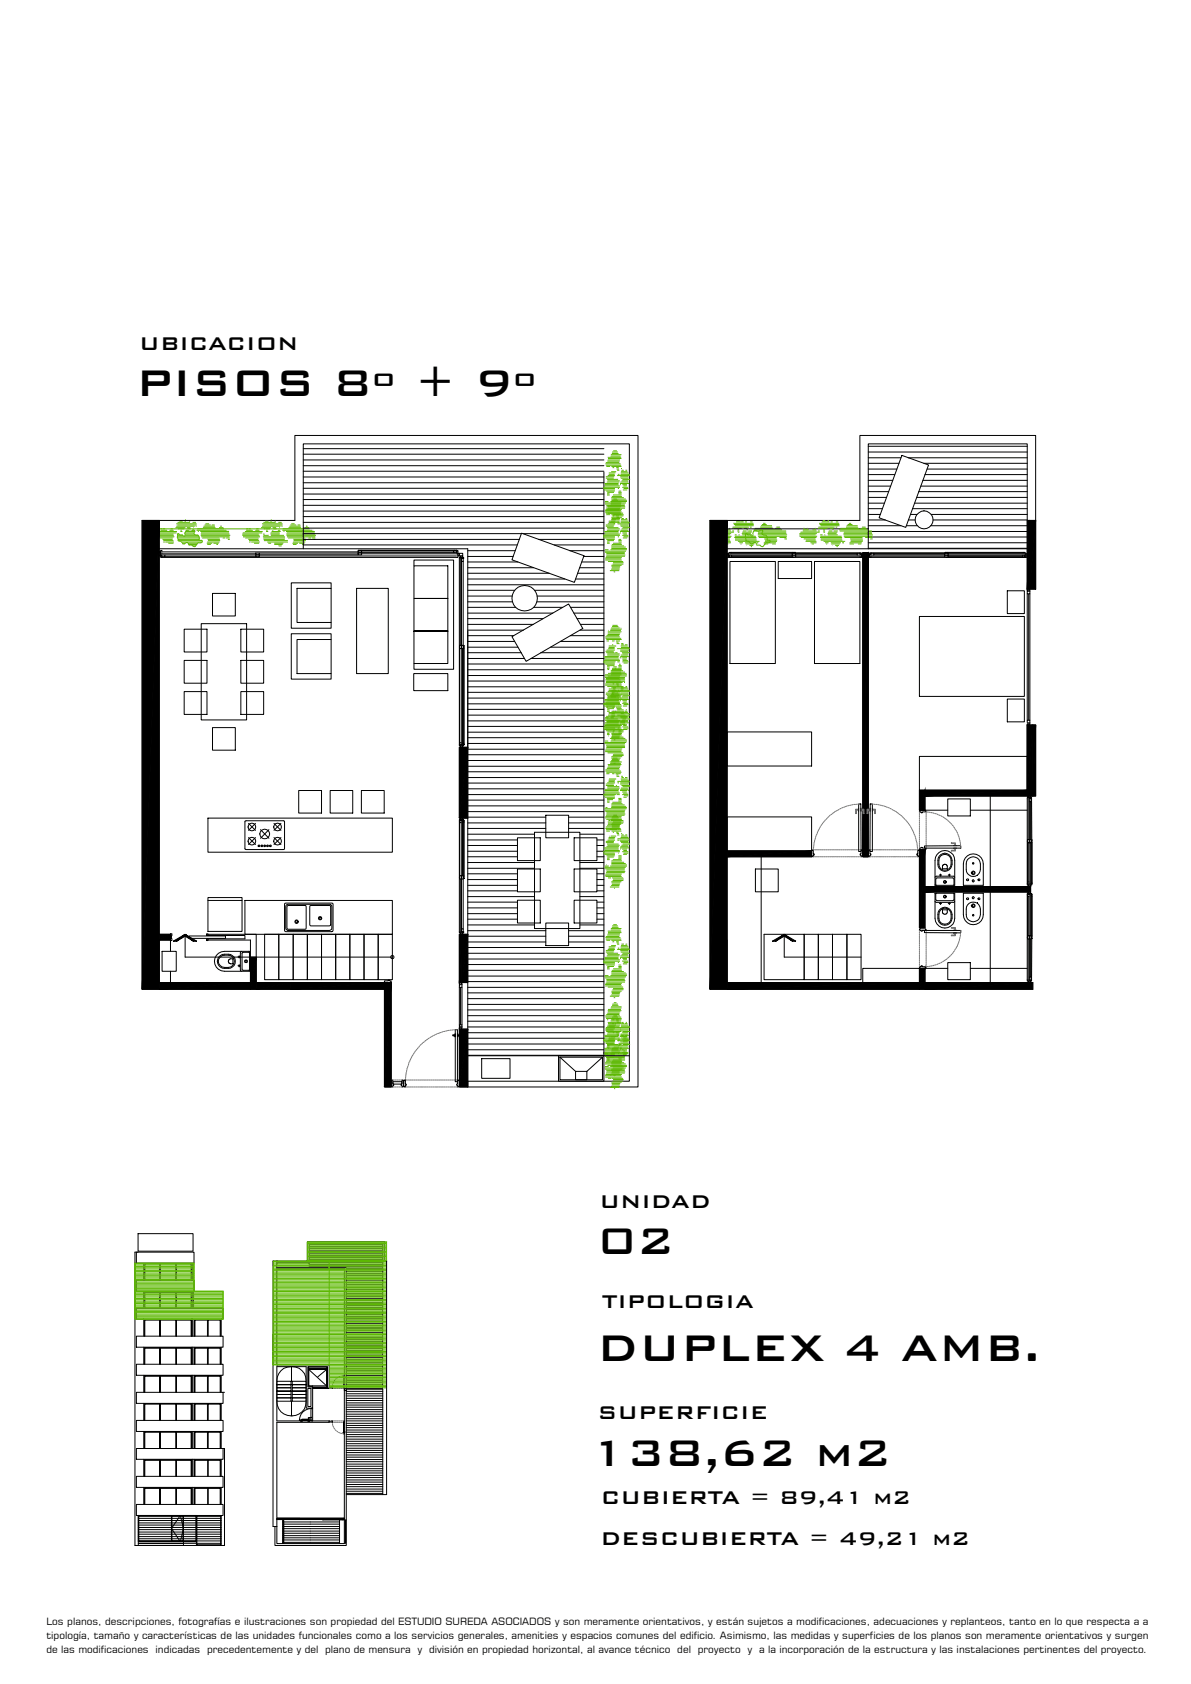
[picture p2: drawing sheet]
<svg xmlns="http://www.w3.org/2000/svg" width="210mm" height="297mm" viewBox="0 0 210 297" stroke-linecap="round" stroke-linejoin="round" font-family="sans-serif">
<defs><g id="words">
<g font-size="8.7">
<text x="23.9" y="69.8">PISOS 8º + 9º</text>
<text x="105.5" y="221.2">02</text>
<text x="105.2" y="240">DUPLEX 4 AMB.</text>
<text x="103.8" y="258.6">138,62 m2</text>
</g>
<g font-size="4.3">
<text x="24.6" y="61.6">UBICACION</text>
<text x="105.7" y="213">UNIDAD</text>
<text x="106.2" y="230.6">TIPOLOGIA</text>
<text x="105.4" y="250.3">SUPERFICIE</text>
<text x="105.9" y="265.2">CUBIERTA = 89,41 m2</text>
<text x="105.9" y="272.5">DESCUBIERTA = 49,21 m2</text>
</g>
<g font-size="1.8">
<text x="8.2" y="286.6">Los planos, descripciones, fotografías e ilustraciones son propiedad del ESTUDIO SUREDA ASOCIADOS y son meramente orientativos, y están sujetos a modificaciones, adecuaciones y replanteos, tanto en lo que respecta a a</text>
<text x="8.2" y="289.1">tipología, tamaño y características de las unidades funcionales como a los servicios generales, amenities y espacios comunes del edificio. Asimismo, las medidas y superficies de los planos son meramente orientativos y surgen</text>
<text x="8.2" y="291.6">de las modificaciones indicadas precedentemente y del plano de mensura y división en propiedad horizontal, al avance técnico del proyecto y a la incorporación de la estructura y las instalaciones pertinentes del proyecto.</text>
</g>
</g></defs>
<g fill="none" stroke="#000" stroke-width=".18">
<path d="M53.5 79.1h53M28.1 97.3h.2v.7h-.2zM28.1 91.8v73h2v3M28.1 96.8h54.4v35M28.3 97.7h16.8M28.3 97.3h34.8M28.3 98h.3M28.5 97.9h.6v.3h-.6zM28.6 97.1h-.3v1.2h52.4v-1.2h-.2M29.1 98.2h16M29.1 97.9h16M45.1 97.5h.6v.3h-.6z"/>
<path d="M45.1 97.9h.6v.3h-.6zM45.7 98h34.8M45.7 97.8h17.4M45.7 97.5h17.4M53.5 84.1h53M53.5 85.1h53M53.5 86.1h53M53.5 87.1h53M53.5 88.1h53M53.5 89.1h53M53.5 90.1h53M53.5 91.1h53"/>
<path d="M53.5 92.1h53M53.5 93.1h53M53.5 96.8v-18.5h57.5v112.4h-28.5M53.5 80.1h53M53.5 81.1h53M53.5 82.1h53M53.5 83.1h53M53.5 94.1h38.4M53.5 95.1h38.1M53.5 96.1h37.7M63.1 97.5h.7v.3h-.7zM63.1 97.2h.7v.3h-.7z"/>
<path d="M63.2 97l.5 .1zM63.7 97h16.4M63.7 97.1h16.4M63.8 97.5h16.2M63.8 97.2h16.2M63.8 97.7h16.9M73 99.8h6v5.7h-6zM73 99.8v-1h7v19.2h-7v-1M80 97.2h.6v.3h-.6zM80.1 97l.4 .1zM80.5 97.3h.2M80.7 97.6h.3v.4h-.3z"/>
<path d="M81 97.6h.6v.4h-.6zM81.2 98.3v15.5M81.2 98h.4v.3h-.4zM81.4 98.4h.3v.6h-.3zM81.4 98.9v14.9M81.5 98.3v.2M81.7 98.9v14.9M81.7 98.5v-.2h-.7v33.2h.7v-.2M82.5 97.1h8.3M82.5 98.1h8M82.5 99.1h8.8M92.2 94.1h14.3"/>
<path d="M95 95.1h11.5M97.7 96.1h8.8M100.5 97.1h6M102.6 99.1h3.9M102.9 98.1h3.6M106.5 83.3v102.9M32.5 116.5h4v4h-4zM32.5 111h4v4h-4zM35.5 110h8v17h-8zM37.5 104.6h4v4h-4zM42.5 116.5h4v4h-4zM42.5 111h4v4h-4z"/>
<path d="M52.4 112.8h6v6h-6zM52.4 103.8h6v6h-6zM58.4 112.8v-1h-7v8h7v-1M58.4 103.8v-1h-7v8h7v-1M62.9 103.8h5.6v15h-5.6zM72.9 118.8h6.1v3h-6.1zM73 105.5h6v5.8h-6zM73 111.3h6v5.7h-6v-5.7h6zM81 114.4v16.6M81 113.8h.3v.6h-.3zM81.3 114.4v16.6M81.4 113.8h.3v.6h-.3z"/>
<path d="M81.5 114.4v17.1M81.7 113.9h.1v.4h-.1zM81.7 114.3v16.8M81.8 114.3v16.8M82.5 100.1h11.6M82.5 101.1h14.3M82.5 102.1h17.1M82.5 103.1h24M82.5 104.1h8.2M82.5 105.1h7.8M82.5 106.1h7.8M82.5 107.1h8.4"/>
<path d="M82.5 108.1h15M82.5 109.1h13.2M82.5 110.1h11.5M82.5 111.1h9.8M82.5 112.1h8.1M82.5 113.1h8.2M82.5 114.1h8.8M82.5 115.1h9.4M82.5 116.1h10M82.5 117.1h24M82.5 118.1h24M82.5 119.1h24"/>
<path d="M93.6 116.1h12.9M94.1 107.1h5.1M94.3 104.1h12.2M94.7 106.1h11.8M94.7 105.1h11.8M95.3 115.1h11.2M97.1 114.1h9.4M98.8 113.1h7.7M100.5 112.1h6M100.6 107.1h5.9M101.2 108.1h5.3M101.5 102.1h5"/>
<path d="M101.7 109.1h4.8M101.8 101.1h4.7M102.2 100.1h4.3M102.3 111.1h4.2M102.3 110.1h4.2M32.5 122h4v4h-4zM37.5 128.3h4v4h-4zM42.5 122h4v4h-4zM52.7 139.4h4v4h-4zM58.2 139.4h4v4h-4zM63.7 139.4h4v4h-4zM81 131.8h1.5v12.5h-1.5z"/>
<path d="M81 131h.3v.4h-.3zM81.2 131.3v.2M81.2 131.5h.4v.3h-.4zM81.7 131.1h.1v.2h-.1zM82.5 120.1h24M82.5 121.1h24M82.5 122.1h24M82.5 123.1h24M82.5 124.1h24M82.5 125.1h24M82.5 126.1h24M82.5 127.1h24"/>
<path d="M82.5 128.1h24M82.5 129.1h24M82.5 130.1h24M82.5 131.1h24M82.5 132.1h24M82.5 133.1h24M82.5 134.1h24M82.5 135.1h24M82.5 136.1h24M82.5 137.1h24M82.5 138.1h24M82.5 139.1h24"/>
<path d="M36.7 144.3h32.5v6h-32.5zM36.7 158.3h6v6h-6zM36.7 158.8h6M43.2 158.8h26v6h-26zM43.2 144.8h6.9v5h-6.9zM43.8 147.7l1.2 1.2M43.8 145.2l1.2 1.2M45 147.7l-1.2 1.2M45 145.2l-1.2 1.2M45.6 149.1h.2v.2h-.2zM45.9 146.3l1.5 1.5M46.1 149.1h.2v.2h-.2z"/>
<path d="M46.6 149.1h.2v.2h-.2zM47.1 149.1h.2v.2h-.2zM47.4 146.3l-1.5 1.5M47.6 149.1h.2v.2h-.2zM48.3 147.7l1.2 1.2M48.3 145.2l1.2 1.2M49.5 147.7l-1.2 1.2M49.5 145.2l-1.2 1.2M50.2 159.3h8.5v4.9h-8.5zM50.4 159.7l.4-.2h7.5l.2 .4v4l-.4 .2-7.5-.1-.2-.3zM50.7 159.7h3.2v4.1h-3.2zM54.7 159.7h3.6v3.5h-3.6z"/>
<path d="M81 145.1v9.3M81 144.7h.3v.4h-.3zM81 154.4h.3v.6h-.3zM81.2 144.5v.3M81.2 155v9.5M81.2 144.3h.4v.2h-.4zM81.3 145.1v9.3M81.4 154.4h.3v.6h-.3zM81.4 155v8.9M81.5 144.5v9.9M81.7 155v8.9M81.7 144.7h.1v.3h-.1z"/>
<path d="M81.7 154.5h.1v.4h-.1zM81.7 145v9.5M81.7 144.8v-.3h-.7v20h.7v-.2M81.8 145v9.5M82.5 144.3v20.5M82.5 140.1h24M82.5 141.1h24M82.5 142.1h24M82.5 143.1h24M82.5 144.1h13.7M82.5 145.1h13.7M82.5 146.1h13.7"/>
<path d="M82.5 147.1h11.7M82.5 148.1h8.7M82.5 149.1h8.7M82.5 150.1h8.7M82.5 151.1h8.7M82.5 152.1h11.7M82.5 153.1h11.7M82.5 154.1h8.7M82.5 155.1h8.7M82.5 156.1h8.7M82.5 157.1h8.7M82.5 158.1h11.7"/>
<path d="M82.5 159.1h8.7M100.2 144.1h6.3M100.2 145.1h6.3M100.2 146.1h6.3M102.2 147.1h4.3M102.2 152.1h4.3M102.2 153.1h4.3M102.2 158.1h4.3M105.2 148.1h1.3M105.2 149.1h1.3M105.2 150.1h1.3M105.2 151.1h1.3"/>
<path d="M105.2 154.1h1.3M105.2 155.1h1.3M105.2 156.1h1.3M105.2 157.1h1.3M105.2 159.1h1.3M28.6 167.8h2.5v3.5h-2.5zM30.1 164.7v.2v-.2h.2v1.2h-.2v-.2v.2M30.1 171.3v2M32.6 164.8v4h36.6M33.3 165.1h6.5v.4h-6.5zM36.7 165v-.2h8.5v8.5h23.8v18.4h-1.2v-17.2h-42.7v-82.7h26.9v-15h60.5v114.9h-30M36.7 165.6h-.3v.3h.3v-.2"/>
<path d="M36.7 164.9v-.2h-.3v.3h.3M36.7 165h6.5v.6h-6.5M36.7 165.6v.2h7.5v7.5h-16.1v-7.5h2M38.5 168.1l1.1-.3h4.4v3.5h-4.4a1.76 1.76 0 0 1-1.7-1.2 1.76 1.76 0 0 1 .6-2zM38.6 168.8a1.83 1.83 0 0 1 2.8 .3 1.24 1.24 0 0 1-1.1 1.7 1.4 1.4 0 0 1-1.5-.3 1.4 1.4 0 0 1-.4-1.4zM38.8 168.8a1.64 1.64 0 0 1 2.4 .3 1.08 1.08 0 0 1-.9 1.5 1.25 1.25 0 0 1-1.4-.2 1.25 1.25 0 0 1-.3-1.3zM40.3 169.2l.3-.1h.5v.9l-.7-.1-.1-.3zM41.1 170h.1M41.1 169.1h.1M42 168.7h.4M42 170.3h.4M42.1 170.3h.1v.1z"/>
<path d="M42.1 168.7h.1v.1zM42.2 168.5v.5M42.2 170.1v.4M42.6 167.8l-.2 .2v3.1l.2 .2M43.2 169.3h.4v.4h-.4zM43.2 169.4h.3v.3h-.3zM44 168l-1.1-.1-.2 .2v3l1.3-.1M46.7 164.8h2.4v8h2.6v-8h2.5v8h2.5v-8h2.5v8h2.5v-8h2.5v8h2.5v-8h2.5v8h-2.5v-8h-2.5v8h-2.5v-8h-2.5v8h-2.5v-8h-2.5v8h-2.5v-8h-2.6v8h-2.4zM52.1 162.3h.4v.5h-.4zM52.2 162.4h.3v.3h-.3zM56.3 161.8h.3v.3h-.3zM67.8 173h.7v-.2h.2v.2h.3v.2l-1.1 .1z"/>
<path d="M81 164.8h1.5v8.5h-1.5zM81 173.3h.4v.2h-.4v-.2v.4h.4M81 174.1v6.6M81.2 164.5h.4v.3h-.4zM81.2 174.1v6.6M81.4 163.8h.3v.6h-.3zM81.4 173.5v.6h-.4v-.5M81.4 174.1v6.6M81.5 164.3v.2M82.5 171.1h24M82.5 173.3v8.2M82.5 160.1h8.7"/>
<path d="M82.5 161.1h8.7M82.5 162.1h8.7M82.5 163.1h11.7M82.5 164.1h13.7M82.5 165.1h13.7M82.5 166.1h13.7M82.5 167.1h24M82.5 168.1h24M82.5 169.1h24M82.5 170.1h24M82.5 172.1h24M82.5 173.1h24"/>
<path d="M82.5 174.1h24M82.5 175.1h24M82.5 176.1h24M82.5 177.1h24M82.5 178.1h24M82.5 179.1h24M100.2 164.1h6.3M100.2 165.1h6.3M100.2 166.1h6.3M102.2 163.1h4.3M105.2 160.1h1.3M105.2 161.1h1.3"/>
<path d="M105.2 162.1h1.3M69 190.6l.3-.1v.7h.1v.2h-.1v.3l-.3-.1zM69.3 190.8h1.6v.4h-1.6zM70.9 190.5l.3 .1-.1 1.1h-.2v-.3h-.2v-.2h.2zM71.2 190.5h.3v.7h.1v.2h-.1v.3l-.3-.1zM79.8 182.5h.4v.2h-.3zM80.2 182.3l.1 .5zM80.3 181.6h.3v9.2h-.3zM80.6 182.3l.1 .5zM80.6 190.5l.4 .1v1h-.1v.1h-.3v-.3h-.1v-.2h.1zM80.7 182.5h.4v.2h-.4zM81 181.5h1.5v10.2h-1.5z"/>
<path d="M81 181.1v-.4h.4v.6M81.1 182.5h.1v.8h-.1zM81.4 181.1h-.4v.4v-.3h.4v.3h-.4M82.5 180.1h24M82.5 181.1h24M82.5 182.1h24M82.5 183.1h24M82.5 184.1h24M82.5 185.1h24M82.5 186.1h24M84.9 186.7h5v3.5h-5zM98.5 186.2h8v4.5h-8z"/>
<path d="M98.7 186.4l2.8 2.5M98.7 186.4h7.5v4h-7.5zM101.5 188.9h2v1.5h-2zM106.2 186.4l-2.7 2.5M24.3 217.6h9.7v3h-9.7zM24 220.8h10.2v2h-10.2zM24 225.8h10.2v1.9h-10.2zM24 230.7h15.3v1.9h-15.3zM24 235.6h15.3v2h-15.3zM24.3 220.8h-.5v51.7h15.8v-17.1h-.3M25.4 222.8v3M25.4 227.7v3"/>
<path d="M25.4 232.6v3M25.4 237.6v3M25.4 225.8v-3h8.4v3v-3h-2.8v3v-2.9h-2.7v2.9M25.4 230.7v-2.9h8.4v2.9v-2.9h-2.8v2.9v-2.9h-2.7v2.9M25.4 235.6v-2.9h8.4v2.9v-2.9h-2.8v2.9v-2.8h-2.7v2.8M28.2 222.8v3v-2.9h-2.7v2.9M28.2 227.8v2.9v-2.9h-2.7v2.9M28.2 232.7v2.9v-2.8h-2.7v2.8M28.2 237.7v2.9v-2.9h-2.7v2.9M31.1 225.8v-2.9h2.6v2.9M31.1 230.7v-2.9h2.6v2.9M31.1 235.6v-2.8h2.6v2.8"/>
<path d="M33.9 222.8v3M33.9 227.7v3M33.9 232.6v3M33.9 237.6v3M34.1 222.8v3M34.1 227.7v3M34.2 232.6v3M34.2 237.6v3M36.6 235.6v-2.9h2.3v2.9M36.6 232.7h-2.3v2.9M36.6 232.8h-2.2v2.8M36.6 237.7h-2.3v2.9"/>
<path d="M36.6 237.7h-2.2v2.9M36.7 235.6v-2.8h2.1v2.8M39 232.6v3M39 237.6v3M24 255.4h15.3v1.9h-15.3zM24 240.6h15.3v1.9h-15.3zM24 245.5h15.3v2h-15.3zM24 250.5h15.3v1.9h-15.3zM25.4 242.5v3M25.4 247.5v3M25.4 252.4v3M25.4 257.3v3"/>
<path d="M25.4 240.6v-2.9h8.4v2.9v-2.9h-2.8v2.9v-2.9h-2.7v2.9M25.4 245.5v-2.9h8.4v2.9v-2.9h-2.8v2.9v-2.8h-2.7v2.8M25.4 250.5v-3h8.4v3v-3h-2.8v3v-2.9h-2.7v2.9M25.4 255.4v-2.9h8.4v2.9v-2.9h-2.8v2.9v-2.8h-2.7v2.8M28.2 257.4v2.9v-2.8h-2.7v2.8M28.2 242.6v2.9v-2.8h-2.7v2.8M28.2 247.5v3v-2.9h-2.7v2.9M28.2 252.5v2.9v-2.8h-2.7v2.8M31.1 240.6v-2.9h2.6v2.9M31.1 245.5v-2.8h2.6v2.8M31.1 250.5v-2.9h2.6v2.9M31.1 255.4v-2.8h2.6v2.8"/>
<path d="M33.9 242.5v3M33.9 247.5v3M33.9 252.4v3M33.9 257.3v3M34.2 242.5v3M34.2 247.5v3M34.2 252.4v3M34.2 257.3v3M36.6 240.6v-2.9h2.3v2.9M36.6 245.5v-2.9h2.3v2.9M36.6 242.6h-2.3v2.9M36.6 242.7h-2.2v2.8"/>
<path d="M36.6 250.5v-3h2.3v3M36.6 247.5h-2.3v3M36.6 247.6h-2.2v2.9M36.6 255.4v-2.9h2.3v2.9M36.6 252.5h-2.3v2.9M36.6 252.6h-2.2v2.8M36.6 257.4h-2.3v2.9M36.6 257.5h-2.2v2.8M36.7 240.6v-2.9h2.1v2.9M36.7 245.5v-2.8h2.1v2.8M36.7 250.5v-2.9h2.1v2.9M36.7 255.4v-2.8h2.1v2.8"/>
<path d="M39 242.5v3M39 247.5v3M39 252.4v3M39 257.3v3M39.3 245.5h.3M24 260.3h15.3v2h-15.3zM24 265.3h15.3v2h-15.3zM24.4 267.3h10.2v4.6h-10.2zM24.4 272.2h7.9M24.4 271.9h10.2M24.4 267.3v5.2M24.4 267.4h14.6"/>
<path d="M24.4 267.8h14.6M24.4 268.1h14.6M24.4 268.6h14.6M24.4 268.9h14.6M24.4 269.4h14.6M24.4 269.7h14.6M24.4 270.2h14.6M24.4 270.6h14.6M24.4 271h14.6M24.4 271.4h14.6M24.4 271.7h14.6M24.4 272.2h14.6"/>
<path d="M24.5 267.3h10v4.4h-10zM25.4 262.3v3M25.4 260.3v-2.9h8.4v2.9v-2.9h-2.8v2.9v-2.8h-2.7v2.8M25.4 265.3v-2.9h8.4v2.9v-2.9h-2.8v2.9v-2.8h-2.7v2.8M28.2 262.4v2.9v-2.8h-2.7v2.8M30.2 267.3v4.6M30.3 267.3h2v4.4h-2zM31.1 260.3v-2.8h2.6v2.8M31.1 265.3v-2.8h2.6v2.8M31.8 267.3l.5 2.2-.5 2.4-1.6-2.4zM32.3 267.3v5.2M33.9 262.3v3"/>
<path d="M34.2 262.3v3M34.6 267.3v5.2M34.7 267.3h4.2v5.1h-4.2zM36.6 260.3v-2.9h2.3v2.9M36.6 265.3v-2.9h2.3v2.9M36.6 262.4h-2.3v2.9M36.6 262.5h-2.2v2.8M36.7 260.3v-2.8h2.1v2.8M36.7 265.3v-2.8h2.1v2.8M39 262.3v3M39 267.3v5.2"/>
<circle cx="44.4" cy="145.8" r=".68"/>
<circle cx="44.4" cy="148.3" r=".68"/>
<circle cx="46.7" cy="147.1" r=".85"/>
<circle cx="48.9" cy="145.8" r=".68"/>
<circle cx="48.9" cy="148.3" r=".68"/>
<circle cx="56.4" cy="161.9" r=".3"/>
<circle cx="69.2" cy="168.8" r=".3"/>
</g>
<g fill="none" stroke="#5cb800" stroke-width=".18">
<path d="M27.6 94.2h3M27.6 94.4h3M27.7 94h3.4M27.7 94.7h3M28.1 93.7h3.1M28.1 93.3h26.5M28.2 94.9h2.3M28.3 93.5h1.2M28.7 95.1h1.7M28.8 95.3h1.8M28.8 95.6h.2M29.2 95.6h1.4"/>
<path d="M29.7 95.8h.9M29.9 93.5h.7M30.9 93h1.8M31.1 92.4h3.6M31.1 92.8h3.2M31.2 94.7h3.9M31.3 92.6h3.4M31.3 94.2h.2M31.3 92.1h2.2M31.3 94.4h1M31.3 94.9h3.8M31.4 95.1h3.7"/>
<path d="M31.4 95.3h4.2M31.6 91.9h.6M31.8 93.7h.4M31.8 93.5h.2M32 95.6h3.6M32.2 95.8h.5M32.6 91.9h.2M32.6 94h1.6M32.6 94.2h1.6M32.6 91.7h.2M32.6 94.4h2.4M32.8 93.7h1.6"/>
<path d="M32.9 93.5h.2M32.9 93h.7M33.2 95.8h1.6M33.2 96h1.5M33.3 91.9h.2M33.9 93.5h.4M34 92.1h.5M34 96.3h.5M34.1 93h.1M34.2 94.2l.2-.6a.47 .47 0 0 0-.8 .1l-.5-.2-.3 .1a.58 .58 0 0 0-.2 .8l-.2 .1a.46 .46 0 0 0-.7-.1l-.3-.3a1.16 1.16 0 0 0 .1 1.3l.4 .1 .4 .4 .4-.1M34.2 94.2l.6 .2a.64 .64 0 0 1 .3 .8l.5 .1v.3l-.8 .2M34.5 92.8h.2"/>
<path d="M34.7 93.5h5.3M34.8 95.8l-.4 .6h-.2a.7 .7 0 0 0-.8-.3l-.3-.4-.4 .1M34.9 93.7h.2M35.3 93.7h5.1M35.4 94.2h5.1M35.4 94.4h5.2M35.4 94h5M35.5 94.7h5M35.7 94.9h3M35.8 93h2.2M35.9 92.8h2M36.1 92.6h1"/>
<path d="M36.2 92.4h.7M36.4 95.8h1M36.5 95.6h2.2M36.5 96h.7M36.6 95.1h2.2M36.7 95.3h2.1M37.3 92.6h.5M37.6 95.8h1M38.1 96h.3M38.6 93h.8M38.8 92.8h.3M39.2 94.9h.5"/>
<path d="M39.9 94.9h.6M40.2 93.5h.1M40.2 95.1h.3M42.7 94.2h2.9M42.7 94.4h3.1M42.8 94h3.4M42.8 94.7h3M43.2 93.7h3.1M43.3 94.9h2.3M43.4 93.5h1.2M43.8 95.1h1.8M43.9 95.3h1.8"/>
<path d="M43.9 95.6h.3M44.3 95.6h1.5M44.8 95.8h.9M45 93.5h.7M46 93h1.8M46.2 92.4h3.6M46.2 92.8h3.2M46.4 94.7h3.8M46.4 92.6h3.4M46.4 94.2h.3M46.4 92.1h2.2M46.4 94.4h1"/>
<path d="M46.4 94.9h3.8M46.5 95.1h3.7M46.5 95.3h4.3M46.7 91.9h.6M46.9 93.7h.4M46.9 93.5h.3M47.1 95.6h3.7M47.3 95.8h.5M47.7 91.9h.2M47.7 94h1.6M47.7 94.2h1.6M47.8 91.7h.1"/>
<path d="M47.8 94.4h2.3M47.9 93.7h1.6M48 93.5h.2M48 93h.7M48.3 95.8h1.7M48.3 96h1.5M48.4 91.9h.2M49 93.5h.4M49.1 92.1h.6M49.1 96.3h.6M49.2 93h.1M49.6 92.8h.2"/>
<path d="M49.8 93.5h5.3M50 93.7h.1M50.4 93.7h5.1M50.5 94.2h5.1M50.5 94.4h5.2M50.5 94h5M50.6 94.7h5M50.8 94.9h3M50.9 93h2.2M51 92.8h2M51.2 92.6h1M51.4 92.4h.5"/>
<path d="M51.6 95.8h.9M51.6 95.6h2.2M51.6 96h.7M51.7 95.1h2.2M51.8 95.3h2.1M52.5 92.6h.5M52.7 95.8h1M53.3 96h.3M53.7 93h.8M53.9 92.8h.3M54.4 94.9h.4M55 94.9h.6"/>
<path d="M55.3 93.5h.1M55.3 95.1h.3M106.3 116.7h2.2M106.4 116.9h2M106.5 116.5h2.8M106.6 119.2h3.9M106.6 115.8h2.5M106.6 116h2.5M106.6 119.5h3.6M106.6 116.2h2.6M106.7 119h3.8M106.7 119.9h3.5"/>
<path d="M106.7 112.3h2.6M106.7 117.1h1.7M106.8 112.6h2.7M106.8 114.9h1.4M106.8 119.7h3.4M106.8 115.1h1.5M106.9 112.8h2.7M106.9 112.1h2.3M106.9 113h.5M106.9 114.6h1.5M107 117.6h.5M107 117.9h.4"/>
<path d="M107 117.4h1.3M107.1 115.3h2.1M107.1 115.5h2.1M107.1 118.1h.3M107.1 111.9h2.2M107.1 111.4h2.5M107.1 111.6h2.2M107.2 118.7h3.2M107.2 111.2h.1M107.2 114.4h1.2M107.3 113.9h1.3M107.3 114.2h1.1"/>
<path d="M107.6 111.2h1.9M107.7 118.5h2.5M107.7 111h1.9M107.7 118.3h2.2M107.7 110.7h1.5M107.9 118.1h1.7M107.9 117.9h1.7M107.9 110.5h1.1M107.9 113h.4M107.9 113.7h.2M108 110.3h.9M108.1 117.6h.7"/>
<path d="M108.5 115.1h.4M108.6 113h.7M108.7 113.2h.4M108.7 113.5h.5M108.8 114.4h2.2M108.8 116.7h.5M109 117.4h.6M109.1 117.6h.5M109.1 117.1h.3M109.3 116h.3M109.3 114.6h1.6M109.3 114.9h1.4"/>
<path d="M109.3 115.8h1.6M109.4 110.7h.1M109.4 113.9h1.3M109.4 115.5h1.3M109.5 114.2h1.5M109.5 113.5h.4M109.5 113.7h.5M109.6 115.1h1.5M109.7 116h.9M109.7 115.3h1M109.7 116.2h.8M109.7 116.7h1.1"/>
<path d="M109.8 116.5h.9M109.9 116.9h.8M110.2 113.7h.4M106.3 124.2h3.2M106.3 128.4h3.3M106.4 124h2.9M106.4 128.2h3.1M106.5 128.7h4.1M106.5 124.5h3.1M106.6 139.4h2.5M106.6 139.9h2.7M106.6 123.4h4.3"/>
<path d="M106.6 123.6h2.6M106.6 123.8h2.7M106.6 126.8h4.5M106.6 127.5h4.3M106.6 127.7h3.9M106.6 127.9h3M106.6 130.9h3.8M106.6 139.2h2.5M106.6 139.7h2.5M106.6 126.6h4.2M106.6 130.7h.6M106.6 131.1h3.6"/>
<path d="M106.7 127h4M106.7 132.3h2.9M106.7 132.5h2.9M106.7 136h2.8M106.8 135.8h2.4M106.8 138.3h1.4M106.8 138.5h1.4M106.8 122.4h4M106.8 128.9h3.1M106.8 132.1h2.9M106.8 120.1h3.4M106.8 120.4h3"/>
<path d="M106.8 122.2h2.2M106.8 124.7h1.6M106.8 126.3h4M106.8 131.4h3.4M106.9 136.2h2.7M106.9 136.4h.5M106.9 127.3h3.8M106.9 131.8h3.3M106.9 131.6h3.3M107 135.5h2.2M107 122.7h2.6M107 123.1h3.7"/>
<path d="M107 125.2h.4M107 125.4h.5M107 129.3h.4M107 129.5h.5M107.1 138h1.3M107.1 138.7h2.1M107.1 139h2.1M107.1 125h1.1M107.1 129.1h2.8M107.1 135.3h2.2M107.1 122.9h2.4M107.1 132.8h2.7"/>
<path d="M107.1 134.8h2.5M107.1 122h3.9M107.2 135h2.2M107.2 126.1h3.8M107.2 129.8h.1M107.3 137.8h1.1M107.3 137.6h1.1M107.3 121.8h1.4M107.3 125.6h3.4M107.3 125.9h3.7M107.3 121.5h1.2M107.4 137.4h1.2"/>
<path d="M107.5 134.4h2.1M107.5 130.2h2.7M107.6 134.6h1.9M107.7 130.7h2.8M107.8 133.7h1.6M107.8 134.2h1.4M107.8 129.3h1.8M107.8 130h2.1M107.8 130.5h2.7M107.8 133.4h1.9M107.8 121.3h.8M107.8 125.4h2.2"/>
<path d="M107.8 129.5h1.8M107.9 133.9h1.4M107.9 129.8h1.7M107.9 136.4h.4M108 120.6h.3M108 133.2h1.9M108.1 133h1.8M108.5 136.4h.9M108.6 138.5h.2M108.6 124.7h.9M108.6 120.6h.5M108.7 136.7h.4"/>
<path d="M108.7 136.9h.5M108.7 125h.9M108.7 120.8h.4M108.8 125.2h1.1M108.8 121.1h.4M108.8 137.8h2.2M108.9 138h.2M109 121.8h.1M109.3 139.4h1.3M109.3 123.6h.2M109.3 138h1.7M109.3 138.3h1.4"/>
<path d="M109.3 139.2h1.5M109.3 122.2h1.5M109.4 137.4h1.3M109.4 121.8h1.6M109.4 121.5h1.3M109.5 137.6h1.4M109.5 139h1.2M109.5 121.3h1.1M109.5 136.9h.3M109.6 137.1h.4M109.6 138.5h1.4M109.6 121.1h.3"/>
<path d="M109.6 122.9h1.1M109.7 139.7h.8M109.7 124h1M109.7 122.7h1.4M109.7 123.6h.8M109.7 128.2h1M109.8 138.7h1.2M109.8 124.5h.8M109.9 139.9h.7M109.9 123.8h.6M109.9 127.9h.6M109.9 128.4h.9"/>
<path d="M109.9 124.2h.9M110.1 125.4h.5M110.2 137.1h.4M110.3 121.1h.3M110.3 125.2h.2M110.7 139.4h.2M106.3 150.2h3M106.3 150.5h2.1M106.3 140.1h2.3M106.4 140.3h2M106.6 149.5h2.5M106.6 150.7h1.8"/>
<path d="M106.6 150h2.7M106.6 153h3.7M106.6 142.6h3.9M106.6 142.9h3.6M106.6 149.7h2.5M106.6 152.7h.7M106.6 140.6h1.8M106.7 144.2h2.8M106.7 153.2h3.5M106.7 154.3h2.8M106.7 144h2.9M106.7 146.1h2.7"/>
<path d="M106.7 143.1h3.5M106.8 154.1h2.8M106.8 154.6h2.8M106.8 142.4h.3M106.8 145.8h2.5M106.8 148.4h1.4M106.8 148.6h1.4M106.8 143.8h3.3M106.8 146.3h2.7M106.8 153.9h3.4M106.9 144.5h2.7M106.9 146.6h.6"/>
<path d="M106.9 152.5h.1M106.9 153.4h3.3M106.9 149.3h2.2M106.9 150.9h1.5M106.9 153.7h3.3M106.9 143.3h3.3M106.9 143.6h3.3M107 140.8h1.4M107 145.6h2.3M107 148.8h2.1M107 151.3h.4M107 151.6h.5"/>
<path d="M107 141h1.1M107 141.3h.4M107.1 151.1h1.1M107.1 141.5h.3M107.1 148.2h1.3M107.1 149.1h2.2M107.1 144.9h2.8M107.1 145.4h2.4M107.2 145.2h2.7M107.2 154.8h.5M107.3 144.7h2.6M107.3 147.9h1.1"/>
<path d="M107.3 147.7h1.2M107.4 147.4h.1M107.5 156.4h1.7M107.6 152.7h2.9M107.7 147.4h.9M107.7 156.2h1.5M107.7 142.4h2.8M107.8 152.1h2.2M107.8 152.3h2.5M107.8 152.5h2.7M107.8 155.5h1.8M107.8 141.9h2.3"/>
<path d="M107.8 142.2h2.6M107.8 146.6h1.8M107.8 151.8h1.8M107.8 155.7h1.5M107.8 141.7h1.9M107.9 156h1.4M107.9 154.8h2M107.9 141.5h1.7M108 155.3h1.9M108 146.8h.2M108 151.6h1.6M108.1 155h1.8"/>
<path d="M108.2 156.6h.2M108.6 146.8h.5M108.7 147h.4M108.7 140.1h.6M108.8 147.2h.4M108.8 148.2h.4M108.9 147.9h2.1M109 150.5h.1M109 150.9h.6M109 151.1h.6M109 151.3h.6M109 140.8h.6"/>
<path d="M109 141.3h.6M109.1 141h.5M109.3 148.2h1.7M109.3 149.5h1.6M109.3 148.4h1.5M109.3 149.7h.2M109.4 149.3h1.4M109.4 147.7h1.4M109.5 147.4h1.1M109.5 148.6h1.3M109.5 147h.2M109.6 147.2h.4"/>
<path d="M109.6 149.1h1.1M109.7 149.7h.8M109.7 150.2h1.1M109.7 140.1h1.1M109.8 148.8h1.3M109.9 150.7h.6M109.9 150h.6M109.9 140.6h.6M109.9 150.5h.9M110 140.3h.7M110.2 147.2h.4M106.3 169.5h3"/>
<path d="M106.3 169.7h2.1M106.6 168.8h2.5M106.6 170h1.8M106.6 169.2h2.7M106.6 172.3h3.8M106.6 169h2.5M106.6 172h.7M106.7 172.5h3.5M106.7 173.6h2.8M106.7 179.2h2.6M106.7 165.4h2.7M106.7 173.9h2.9"/>
<path d="M106.8 179.4h2.7M106.8 173.4h2.8M106.8 165.1h2.4M106.8 165.6h2.7M106.8 167.6h1.5M106.8 167.9h1.4M106.8 179.6h2.8M106.9 178.9h2.3M106.9 165.8h.7M106.9 170.2h1.5M106.9 172.7h3.3M106.9 173.2h3.3"/>
<path d="M106.9 172.9h3.3M107 168.1h2M107 168.6h2.2M107 179.8h.2M107 170.6h.4M107 170.9h.5M107.1 178.7h2.1M107.1 164.9h2.1M107.1 170.4h1.1M107.1 168.4h2.2M107.1 178.2h2.5M107.1 178.4h2.2"/>
<path d="M107.1 164.2h2.4M107.1 164.7h2.2M107.1 167.4h1.3M107.1 174.1h2.8M107.2 178h2.3M107.2 164.5h2.4M107.3 167h1.2M107.3 167.2h1.1M107.5 175.7h1.7M107.6 172h2.9M107.7 177.8h1.9M107.7 164h1.7"/>
<path d="M107.7 179.8h1.9M107.7 163.7h1.9M107.7 177.5h1.9M107.7 166.8h.9M107.7 175.5h1.5M107.8 165.8h1.8M107.8 171.3h2.2M107.8 171.6h2.5M107.8 171.8h2.7M107.8 174.8h1.8M107.8 175h1.5M107.9 163.5h1.2"/>
<path d="M107.9 171.1h1.7M107.9 175.2h1.4M107.9 177.3h1.1M107.9 163.3h1M107.9 177.1h1M108 166.1h.3M108 174.5h1.9M108.1 170.9h1.5M108.1 174.3h1.8M108.1 163.1h.7M108.2 176.8h.5M108.2 175.9h.3"/>
<path d="M108.6 166.1h.5M108.7 166.3h.4M108.8 166.5h.4M108.8 167.4h2.2M108.9 167.2h.3M108.9 169.7h.2M109 170.4h.6M109.1 170.2h.4M109.1 170.6h.5M109.3 168.8h1.6M109.3 169h.2M109.3 167.6h1.5"/>
<path d="M109.4 167.2h1.6M109.4 168.6h1.3M109.4 167h1.4M109.4 167.9h1.4M109.5 166.8h1.1M109.6 166.5h.4M109.6 168.4h1.1M109.7 169.5h1M109.7 168.1h1.4M109.7 169h.8M109.8 170h.8M109.9 169.2h.6"/>
<path d="M109.9 169.7h.9M110.3 166.5h.3M106.3 183.5h2.2M106.3 185.6h4.5M106.3 185.8h4.5M106.4 183.3h4.6M106.5 183.7h1.9M106.6 184.9h4.3M106.6 186h4M106.6 182.6h2.6M106.6 182.8h2.5M106.6 183h2.6"/>
<path d="M106.6 185.3h3.9M106.6 188.3h3.7M106.6 185.1h3.9M106.6 186.3h3.6M106.6 188.1h.7M106.7 187.4h3.3M106.7 187.6h3.6M106.7 188.6h3.5M106.7 189.7h2.8M106.7 181.4h4.1M106.7 189.9h2.9M106.8 181.7h4"/>
<path d="M106.8 189.5h2.8M106.8 181.2h4.2M106.8 184h1.6M106.8 187.2h2.9M106.8 186.5h3.4M106.8 189.2h3.4M106.9 181.9h2.7M106.9 186.9h3.3M106.9 188.8h3.3M106.9 184.7h3.8M106.9 186.7h3.3M106.9 189h3.3"/>
<path d="M107 181h2.2M107 182.4h2.2M107 184.2h2.6M107 184.4h3.7M107.1 182.1h2.2M107.1 187.9h3.4M107.1 180.3h2.8M107.1 180.8h2.2M107.2 180.5h2.8M107.2 190.2h.6M107.5 191.8h1.7M107.6 188.1h2.9"/>
<path d="M107.7 180h1.8M107.7 191.6h1.5M107.8 190.8h1.8M107.8 191.1h1.5M107.9 190.2h2M107.9 191.3h1.4M108 190.6h1.9M108.1 190.4h1.8M108.2 192h.3M108.8 183.5h2.2M108.9 183.5h.3M109.1 184h1.7"/>
<path d="M109.3 182.8h1.3M109.3 182.6h1.6M109.3 183.7h1.5M109.4 182.4h1.3M109.4 180.8h1.3M109.4 183h1.4M109.5 181h1.5M109.7 182.1h1M109.7 181.9h1.4M109.8 184.2h1.3M109.9 183.5h.9M110.1 180.5h.5"/>
<path d="M110.3 180.3h.2M23.8 227.7h15.5v4.9h-15.5zM23.8 222.8h10.4v4.9h-10.4zM23.8 227.8h15.5M23.8 228h15.5M23.8 228.3h15.5M23.8 228.5h15.5M23.8 228.7h15.5M23.8 229h15.5M23.8 229.2h15.5M23.8 229.4h15.5M23.8 229.7h15.5"/>
<path d="M23.8 229.9h15.5M23.8 230.1h15.5M23.8 230.3h15.5M23.8 230.6h15.5M23.8 230.8h15.5M23.8 231.1h15.5M23.8 231.3h15.5M23.8 231.5h15.5M23.8 231.7h15.5M23.8 231.9h15.5M23.8 232.2h15.5M23.8 232.4h15.5"/>
<path d="M23.8 222.9h10.4M23.8 223.1h10.4M23.8 223.4h10.4M23.8 223.6h10.4M23.8 223.8h10.4M23.8 224h10.4M23.8 224.2h10.4M23.8 224.5h10.4M23.8 224.7h10.4M23.8 225h10.4M23.8 225.2h10.4M23.8 225.4h10.4"/>
<path d="M23.8 225.6h10.4M23.8 225.8h10.4M23.8 226.1h10.4M23.8 226.3h10.4M23.8 226.6h10.4M23.8 226.8h10.4M23.8 227h10.4M23.8 227.2h10.4M23.8 227.5h10.4"/>
</g>
<g fill="none" stroke="#767676" stroke-width=".18">
<path d="M69.3 190.5h.1M69.3 191.7h.1M69.6 190.5h.2M69.6 191.7h.2M69.9 190.5h.3M69.9 191.7h.3M70.3 190.5h.3M70.3 191.7h.3M70.7 190.5h.2M70.7 191.7h.2M71.5 191.7h.2M71.5 190.5h.2"/>
<path d="M71.5 190.2v.3M71.5 190.6v.2M71.5 189.8v.3M71.6 189.4l-.1 .3M71.6 189.1v.3M71.7 188.7v.3M71.8 188.3v.3M71.8 191.7h.3M71.8 190.5h.3M71.9 188l-.1 .3M72.1 187.7l-.1 .2M72.1 187.3v.2"/>
<path d="M72.2 190.5h.2M72.2 191.7h.2M72.3 186.9l-.1 .3M72.5 186.6l-.2 .3M72.6 191.7h.2M72.6 190.5h.2M72.6 186.3l-.1 .2M72.9 186l-.2 .2M72.9 191.7h.3M72.9 190.5h.3M73.1 185.6l-.2 .2M73.2 185.3l-.1 .2"/>
<path d="M73.3 191.7h.3M73.3 190.5h.3M73.5 185l-.2 .3M73.7 191.7h.3M73.7 190.5h.3M73.7 184.7l-.1 .3M74 184.5l-.2 .2M74.1 191.7h.2M74.1 190.5h.2M74.3 184.2l-.3 .2M74.4 191.7h.3M74.5 190.5h.2"/>
<path d="M74.5 183.9l-.2 .2M74.8 191.7h.3M74.8 183.7l-.2 .2M74.8 190.5h.3M75.1 183.5l-.2 .1M75.2 191.7h.2M75.2 190.5h.2M75.4 183.3l-.2 .1M75.6 191.7h.2M75.6 190.5h.2M75.7 183l-.2 .2M75.9 191.7h.3"/>
<path d="M75.9 190.5h.3M76 182.8l-.2 .2M76.3 191.7h.3M76.3 182.7l-.2 .1M76.3 190.5h.3M76.7 182.5l-.2 .1M76.7 191.7h.3M76.7 190.5h.3M77 182.3l-.2 .2M77 191.7h.3M77.1 190.5h.2M77.4 182.2l-.3 .1"/>
<path d="M77.4 191.7h.3M77.4 190.5h.3M77.7 182.1l-.2 .1M77.8 191.7h.3M77.8 190.5h.3M78.1 181.9l-.2 .1M78.2 191.7h.2M78.2 190.5h.2M78.4 181.9h-.2M78.6 191.7h.2M78.6 190.5h.2M78.8 181.8h-.2"/>
<path d="M79 191.7h.2M79 190.5h.2M79.2 181.7h-.3M79.3 191.7h.3M79.3 190.5h.3M79.5 181.7h-.2M79.7 191.7h.2M79.7 190.5h.2M79.9 181.6l-.2 .1M80.1 191.7h.2M80.1 190.5h.2M80.1 181.6h.2"/>
<path d="M80.4 191.7h.2M80.4 190.5h.2M80.6 181.6h-.2"/>
</g>
<g fill="#000" stroke="#000" stroke-width=".18">
<path d="M82.5 131.8v12.5h-1.5zM81 131.8h1.5l-1.5 12.5zM28.1 91.8v82.7h-3zM25.1 91.8h3l-3 82.7zM28.1 165.8l2-1v1zM28.1 164.8h2l-2 1zM28.1 174.5l16.1-1.2v1.2zM28.1 173.3h16.1l-16.1 1.2zM45.2 168.8v5.7h-1zM44.2 168.8h1l-1 5.7zM45.2 174.5l6.1-1.2v1.2zM45.2 173.3h6.1l-6.1 1.2z"/>
<path d="M51.3 174.5l16.5-1.2v1.2zM51.3 173.3h16.5l-16.5 1.2zM81.4 164.8v8.5h-.4zM81 164.8h.4l-.4 8.5zM82.5 164.8v8.5h-1.1zM81.4 164.8h1.1l-1.1 8.5zM69 173.3v18.4h-1.2zM67.8 173.3h1.2l-1.2 18.4zM82.5 181.5v10.2h-1.5zM81 181.5h1.5l-1.5 10.2z"/>
<path d="M30.5 166l2.1-1.2-1.5 1.2zM31.1 166l1.5-.9v-.3z"/>
<path d="M32.6 164.8l1.5 1.2h.6zM32.6 164.8l1.5 1.2-1.5-.9z"/>
</g>
<g fill="none" stroke="#5cb800" stroke-width=".18">
<path d="M107.9 80h1.2M107.9 79.7h1M108.1 79.5h.7M106.7 81.8h2.7M106.8 81.6h2.4M106.8 82h2.7M106.9 82.3h.7M107.1 81.3h2.1M107.1 80.6h2.4M107.1 81.1h2.2M107.2 80.9h2.4M107.7 80.4h1.7"/>
<path d="M107.7 80.2h1.9M107.8 82.3h1.8M108 82.5h.3M108.6 82.5h.5M108.7 82.7h.4M106.7 120.8h2.9M106.7 120.6h2.9M107.1 121.1h2.6M107.6 122.7h1.6M107.6 122.9h1M107.8 122h1.6M107.8 121.8h2"/>
<path d="M107.8 122.4h1.4M107.9 122.2h1.4M108 121.3h1.9M108.1 121.5h1.8"/>
</g>
<g fill="none" stroke="#5cb800" stroke-width=".18">
<path d="M106.3 85.9h3M106.3 86.1h2.1M106.3 94.4h3M106.3 94.7h2.1M106.6 85.3h2.5M106.6 86.4h1.8M106.6 93.7h2.5M106.6 94.9h1.8M106.6 85.7h2.7M106.6 88.7h3.8M106.6 94.2h2.7M106.6 97.2h3.8"/>
<path d="M106.6 85.5h2.5M106.6 88.4h.7M106.6 94h2.5M106.6 96.9h.7M106.7 88.9h3.5M106.7 90h2.8M106.7 97.4h3.5M106.7 98.6h2.8M106.7 90.3h2.9M106.7 98.8h2.9M106.8 89.8h2.8M106.8 98.3h2.8"/>
<path d="M106.8 84.1h1.5M106.8 84.3h1.4M106.8 90.5h3.1M106.8 92.6h1.5M106.8 92.8h1.4M106.8 98.1h3.4M106.9 86.6h1.5M106.9 89.2h3.3M106.9 89.6h3.3M106.9 90.8h.7M106.9 95.1h1.5M106.9 97.6h3.3"/>
<path d="M106.9 89.4h3.3M106.9 97.9h3.3M107 85h2.2M107 93.5h2.2M107 84.5h2M107 87.1h.4M107 87.3h.5M107 93h2M107 95.6h.4M107 95.8h.5M107.1 86.8h1.1M107.1 95.3h1.1"/>
<path d="M107.1 84.8h2.2M107.1 93.3h2.2M107.1 83.9h1.3M107.1 92.4h1.4M107.2 99h2.7M107.3 83.4h1.2M107.3 83.7h1.1M107.3 91.9h1.9M107.3 92.1h2M107.6 88.4h2.9M107.6 96.9h2.9M107.7 83.2h.9"/>
<path d="M107.7 91.7h1.6M107.8 87.8h2.2M107.8 88h2.5M107.8 88.2h2.7M107.8 90.8h2.1M107.8 91.2h1.8M107.8 96.3h2.2M107.8 96.5h2.5M107.8 96.7h2.7M107.8 99.7h1.8M107.8 91.4h1.5M107.8 99.9h1.5"/>
<path d="M107.9 87.5h1.7M107.9 96h1.7M108 91h1.9M108 99.5h1.9M108.1 87.3h1.5M108.1 95.8h1.5M108.1 99.2h1.8M108.8 82.9h.4M108.8 83.9h2.2M108.8 92.4h2.2M108.9 83.7h.3M108.9 86.1h.2"/>
<path d="M108.9 94.7h.2M109 86.8h.6M109 95.3h.6M109.1 86.6h.4M109.1 87.1h.5M109.1 95.1h.4M109.1 95.6h.5M109.3 85.3h1.6M109.3 85.5h.2M109.3 93.7h1.6M109.3 94h.2M109.3 84.1h1.5"/>
<path d="M109.3 92.6h1.5M109.4 83.7h1.6M109.4 85h1.3M109.4 92.1h1.6M109.4 93.5h1.3M109.4 83.4h1.4M109.4 84.3h1.4M109.4 91.9h1.4M109.4 92.8h1.4M109.5 83.2h1.1M109.5 91.7h1.1M109.6 82.9h.4"/>
<path d="M109.6 91.4h.4M109.6 84.8h1.1M109.6 93.3h1.1M109.7 85.9h1M109.7 94.4h1.1M109.7 84.5h1.4M109.7 85.5h.8M109.7 94h.8M109.8 93h1.3M109.8 86.4h.8M109.8 94.9h.8M109.9 85.7h.6"/>
<path d="M109.9 94.2h.6M109.9 86.1h.9M109.9 94.7h.9M110.3 82.9h.3M110.3 91.4h.3M125.8 94.1h3.1M125.8 94.3h2.9M125.9 94.6h3M126 93.9h3.4M126.1 94.8h2.7M126.4 93.6h2.5M126.5 93.4h1"/>
<path d="M126.5 93.2h.2M126.6 95h2.1M126.9 95.5h1.9M127 95.2h1.7M127.1 93.2h.2M127.8 95.7h1.1M128 95.9h.4M128.1 93.4h.7M128.5 93.2h.2M129.1 93.6h.3M129.1 93.2h.2M129.2 93h2.8"/>
<path d="M129.3 92.3h3.5M129.4 92.5h3.5M129.4 93.2h1.4M129.5 94.8h3.8M129.5 92.7h3.4M129.5 94.3h.4M129.5 94.6h3.8M129.6 95h3.8M129.6 95.2h3.8M129.8 92h1.3M129.9 91.8h.5M130 93.6h.3"/>
<path d="M130 93.4h.3M130.1 93.9h.2M130.1 95.5h3.8M130.2 94.3h.2M130.3 95.7h.7M130.6 95.9h.1M130.8 91.8h.3M130.8 94.1h1.6M130.9 93.9h1.6M130.9 94.3h1.7M131 93.6h.6M131.2 93.2h.5"/>
<path d="M131.3 92h.4M131.4 95.7h1.7M131.4 94.2l.2-.1a.43 .43 0 0 0 .6 .2l.5 .2v-.5a.51 .51 0 0 1 .5-.5l.5 .2a.47 .47 0 0 1 .8-.1l-.2 .6 .7 .2a.64 .64 0 0 1 .3 .8l.4 .1 .1 .3-.2 .1h-.6l-.5 .7h-.2a.7 .7 0 0 0-.8-.3h-.2v-.3a.41 .41 0 0 0-.7 .1h-.2a.85 .85 0 0 0-.8-.5l-.2-.7zM131.4 95.9h1.6M131.6 93.4h.3M131.7 96.2h.1M131.9 93.6h.7M132.1 96.2h.7M132.2 93h.3M132.2 92h.5M132.4 96.4h.2M132.9 93.4h5"/>
<path d="M132.9 93.6h5.7M133.1 93.2h3.3M133.3 95.7h.4M133.6 94.1h5M133.6 94.3h5.2M133.6 93.9h5M133.6 94.6h5.1M133.8 94.8h3.1M134 93h2.1M134.2 92.7h1.9M134.3 92.5h.9M134.5 92.3h.5"/>
<path d="M134.7 95.7h2.1M134.7 95.9h.7M134.7 95h2.2M134.8 95.5h2.2M134.9 95.2h2.1M136.1 95.9h.6M136.6 93.2h1M136.9 93h.6M137.4 94.8h1.2M138.3 95h.4M140.9 94.1h3.1M140.9 94.3h2.9"/>
<path d="M141 94.6h3.1M141.1 93.9h3.4M141.2 94.8h2.7M141.5 93.6h2.5M141.6 93.4h1M141.6 93.2h.3M141.7 95h2.1M142 95.5h1.9M142.1 95.2h1.7M142.2 93.2h.2M142.9 95.7h1M143.1 95.9h.4"/>
<path d="M143.3 93.4h.6M143.6 93.2h.2M144.2 93.6h.3M144.2 93.2h.2M144.3 93h2.9M144.4 92.3h3.6M144.5 92.5h3.5M144.5 93.2h1.4M144.6 94.8h3.9M144.6 94.3h.4M144.6 94.6h3.8M144.7 92.7h3.3"/>
<path d="M144.7 95h3.8M144.7 95.2h3.8M144.9 92h1.3M145 91.8h.5M145.1 93.6h.4M145.2 93.4h.2M145.2 93.9h.3M145.2 95.5h3.8M145.3 94.3h.2M145.5 95.7h.6M145.7 95.9h.1M145.9 91.8h.3"/>
<path d="M145.9 94.1h1.6M146 93.9h1.6M146 94.3h1.7M146.1 93.6h.6M146.3 93.2h.6M146.4 92h.4M146.5 95.7h1.8M146.6 95.9h1.5M146.7 93.4h.3M146.8 96.2h.1M147 93.6h.7M147.2 96.2h.7"/>
<path d="M147.3 93h.3M147.4 92h.4M147.5 96.4h.2M148 93.4h5M148 93.6h5.7M148.2 93.2h3.3M148.5 95.7h.3M148.7 94.1h5.1M148.7 94.3h5.2M148.8 93.9h4.9M148.8 94.6h5M148.9 94.8h3.2"/>
<path d="M149.1 93h2.2M149.3 92.7h1.9M149.4 92.5h.9M149.6 92.3h.5M149.8 95.7h2.1M149.8 95.9h.7M149.9 95h2.2M149.9 95.5h2.2M150 95.2h2.1M151.3 95.9h.5M151.7 93.2h1M152 93h.6"/>
<path d="M152.5 94.8h1.3M153.4 95h.4M107.5 100.6h1.7M107.7 100.4h1.5M107.9 100.2h1.4M108.2 100.8h.3M54.2 219h14v3.4h-14zM54.2 219.1h14M54.2 219.3h14M54.2 219.5h14M54.2 219.8h14M54.2 220h14"/>
<path d="M48 239.9h20.2M48.1 235.3h20.1M48.1 235.6h20.1M48.1 235.8h20.1M48.1 236h20.1M48.1 236.3h20.1M48.1 236.5h20.1M48.1 236.7h20.1M48.1 236.9h20.1M48.1 237.2h20.1M48.1 237.4h20.1M48.1 237.6h20.1"/>
<path d="M48.1 237.9h20.1M48.1 238.1h20.1M48.1 238.3h20.1M48.1 238.5h20.1M48.1 238.8h20.1M48.1 239h20.1M48.1 239.2h20.1M48.1 239.5h20.1M48.1 239.7h20.1M48.1 230.8h20.1M48.1 231h20.1M48.1 231.2h20.1"/>
<path d="M48.1 231.4h20.1M48.1 231.6h20.1M48.1 231.9h20.1M48.1 232.1h20.1M48.1 232.4h20.1M48.1 232.6h20.1M48.1 232.8h20.1M48.1 233h20.1M48.1 233.3h20.1M48.1 233.5h20.1M48.1 233.7h20.1M48.1 234h20.1"/>
<path d="M48.1 234.2h20.1M48.1 234.4h20.1M48.1 234.7h20.1M48.1 234.9h20.1M48.1 235.1h20.1M48.2 226.1h20M48.2 226.4h20M48.2 226.6h20M48.2 226.8h20M48.2 227.1h20M48.2 227.3h20M48.2 227.5h20"/>
<path d="M48.2 227.8h20M48.2 228h20M48.2 228.2h20M48.2 228.4h20M48.2 228.7h20M48.2 228.9h20M48.2 229.2h20M48.2 229.4h20M48.2 229.6h20M48.2 229.8h20M48.2 230h20M48.2 230.3h20"/>
<path d="M48.2 230.5h20M48.2 222.4h9.8v18.3h-9.9zM48.2 222.5h20M48.2 222.7h20M48.2 222.9h20M48.2 223.2h20M48.2 223.4h20M48.2 223.6h20M48.2 223.9h20M48.2 224.1h20M48.2 224.3h20M48.2 224.5h20"/>
<path d="M48.2 224.8h20M48.2 225h20M48.2 225.2h20M48.2 225.5h20M48.2 225.7h20M48.2 225.9h20M54.2 220.2h14M54.2 220.4h14M54.2 220.7h14M54.2 220.9h14M54.2 221.1h14M54.2 221.4h14"/>
<path d="M54.2 221.6h14M54.2 221.8h14M54.2 222h14M54.2 222.3h14M48 240.2h20.2M48 240.4h20.2M48 240.6h20.2M58 240.8h10.2M58 241.1h10.2M58 241.3h10.2M58 241.6h10.2M58 241.8h10.2"/>
<path d="M58 242h10.2M58 242.2h10.2M58 242.4h10.2M58 242.7h10.2M58 242.9h10.2M58 243.2h10.2M58 243.4h10.2M58 243.6h10.2M58 243.8h10.2M58 244.1h10.2M58 244.3h10.2M58 244.5h10.2"/>
<path d="M58 244.7h10.2"/>
</g>
<g fill="none" stroke="#000" stroke-width=".18">
<path d="M153.1 78.7h28M153.1 79.7h28M91.9 94l11.1 4-1.7 4.7-11-4zM128.2 97.7h.2v.4h-.2zM128.2 91.8v58.3h14.9h-14.9v-6h14.9v7h-14.9v22.2h25.1M128.2 96.8h52.9M128.2 98.3h23.9M128.2 93.3h24.9M128.4 98.1h.3M128.4 97.7h11.3M128.6 97.9h.4v.3h-.4zM128.7 97.4h.2v.1h-.2z"/>
<path d="M128.7 99h8v18h-8zM128.7 97.5h-.3v.8h.3M128.9 97.5h10.8M128.9 97.4h10.8M129 98.2h10.7M129 97.9h10.7M129 98.1h10.7M137.2 99h5.9v3h-5.9zM139.7 97.9h.6v.3h-.6zM139.7 97.6h.6v.3h-.6zM139.7 97.4h.5v.1h-.5zM140.2 97.5h11.6v.8h-.2"/>
<path d="M140.3 97.9h10.9M140.3 97.6h10.9M140.3 97.7h10.8M140.3 98.1h11.5M143.6 99h8v18h-8zM151.1 97.6h.6v.3h-.6zM151.6 97.7h.2M151.8 97.7h.3v.4h-.3zM152.1 97.5h1v.8h-1zM152.1 98.3h1v52.8h-1zM153.1 97.7h.2v.4h-.2zM153.1 80.7h5.7"/>
<path d="M153.1 81.7h5.4M153.1 82.7h5M153.1 83.7h4.6M153.1 84.7h4.3M153.1 85.7h3.9M153.1 86.7h3.6M153.1 87.7h3.2M153.1 88.7h2.8M153.1 89.7h2.5M153.1 90.7h2.1M153.1 91.7h3M153.1 92.7h5.7"/>
<path d="M153.1 93.7h28M153.1 94.7h28M153.1 95.7h28M153.1 96.7h28M153.1 98.3h28M153.1 93.3v3.5M153.3 98.1h13.2M153.3 97.7h.3M153.5 97.6h.6v.3h-.6zM154 97.9h12.5M154 97.6h12.5M154.1 97.7h12.4"/>
<path d="M159 80.3l4.7 1.7-4 11-4.7-1.7zM159.8 92.7h1.9M160.1 80.7h21M160.1 91.7h1.2M160.5 90.7h1.2M160.9 89.7h20.2M161.2 88.7h19.9M161.6 87.7h19.5M162 86.7h19.1M162.3 85.7h18.8M162.7 84.7h18.4M162.9 81.7h18.2"/>
<path d="M163.1 83.7h18M163.4 82.7h17.7M164.1 92.7h17M164.2 90.7h16.9M164.5 91.7h16.6M166.5 97.9h.7v.3h-.7zM166.5 97.6h.7v.3h-.7zM166.6 97.5h-13.3v.8h.3M166.6 97.4h.5v.1h-.5zM167.1 97.4h13.3M167.1 97.5h13.3M167.2 98.2h13.1"/>
<path d="M167.2 97.9h13.1M167.2 98.1h13.1M167.2 97.7h13.6M180.3 97.9h.4v.3h-.4zM180.4 97.4h.2v.1h-.2zM180.6 97.5h.2v.8h-.2M180.6 98.1h.2M180.8 97.7h.3v.4h-.3zM181.1 91.8v-13.5h-28v15M181.1 91.8h1.5v12.1h-1.5zM182.6 91.8v-15h-31v15h-26.4v82.7h56.9v-1.2h-19v-2.5h-1h5M90.3 112.3l9.9-5.8 2.5 4.3-9.9 5.8z"/>
<path d="M162.1 108.7h18.5v14.1h-18.5zM177.6 104.2h3v4h-3zM181.1 103.9h.4v.2h-.4v-.2v.4h.5M181.1 104.7v22.3M181.4 104.7v22.3M181.6 104.1v.6h-.5v-.5M181.6 104.7v22.3M128.2 129.1h14.9v6h-14.9zM162.1 133.4h19v6h-19zM177.6 123.3h3v4h-3zM181.1 139.4h-19v3.5M181.1 127.6h.4v.2h-.4z"/>
<path d="M181.1 127.4v-.4h.5v.7M181.1 127.8h1.5v12.6h-1.5zM181.1 127.8v11.6M181.1 127.5h.5M91.2 158.7h4v4.1h-4zM91.2 153.2h4v4.1h-4zM91.2 147.7h4v4.1h-4zM94.2 146.8h8v16.9h-8zM96.2 143.8h4v3.9h-4zM101.2 158.7h4v4.1h-4zM101.2 153.2h4v4.1h-4zM101.2 147.7h4v4.1h-4z"/>
<path d="M133.2 153.2h4v4.1h-4zM134.2 151.1v22.2M143.1 150l.3-.1v.7h.2v.2h-.2v.3l-.3-.1zM151.4 141.8h.4v8.4h-.4zM151.8 149.9l.3 .1v1h-.2v.1h-.1v-.3h-.2v-.2h.2zM152.1 151.1h1M153.1 150l.3-.1v.7h.1v.2h-.1v.3l-.3-.1zM153.4 141.8h.4v8.4h-.4zM161.8 149.9l.3 .1v1h-.2v.1h-.1v-.3h-.2v-.2h.2zM162.1 149.6l.5-.2v.2h.7v.1l-.1 .2h-1zM162.2 142.9h1l.1 .3h-.7v.1h-.2v-.1h-.3zM163 149.2l6.4-.1v.5h-6.4z"/>
<path d="M164.8 157.5h3.5v4.4a1.74 1.74 0 0 1-1.7 1.8 1.74 1.74 0 0 1-1.8-1.8zM164.8 158.9l.3 .2h3l.2-.2M165.1 156.1l-.1-.1v-1l.2-.2h2.8l.2 .2-.1 1.1M165.2 150.7a1.73 1.73 0 0 1 1.9-.6 1.73 1.73 0 0 1 1.2 1.6v4.4h-3.5v-4.4l.1-.5zM165.6 151a1.26 1.26 0 0 1 1.4-.5 1.26 1.26 0 0 1 .9 1.2 1.42 1.42 0 0 1-1.7 1.9 1.69 1.69 0 0 1-.8-2.3zM165.6 159.3h.4M165.6 154.3h.4M165.7 154.3h.2v.1zM165.8 159.3l.1 .1zM165.8 154.1v.4M165.8 159.1v.4M165.8 151a1.11 1.11 0 0 1 1.2-.3 1.11 1.11 0 0 1 .7 1 1.26 1.26 0 0 1-.2 1.4 1.26 1.26 0 0 1-1.3 .3 1.8 1.8 0 0 1-.4-2.4z"/>
<path d="M166.2 153.2l-.1 .2M166.3 152.5l.3-.1 .3 .1 .1 .7h-.8v-.5zM166.5 158h.2v.3h-.2zM166.5 155.4h.2v.3h-.2zM167 153.2v.2M167.1 140.9h4v3h-4zM167.2 159.3h.4M167.2 154.3h.4M167.3 159.3h.1v.1h-.1zM167.3 154.3h.1v.1h-.1zM167.4 154.1v.4M167.4 159.1v.4"/>
<path d="M168.1 157.5l.1 1.1-.2 .2h-2.8l-.2-.2v-1l.1-.1M168.3 154.7l-.2-.2h-3l-.3 .2M169.8 157.5l3.6 .1v3.7a1.76 1.76 0 0 1-1.8 1.8 1.76 1.76 0 0 1-1.8-1.8zM170.2 151.3a1.76 1.76 0 0 1 2-.6 1.76 1.76 0 0 1 1.2 1.7v3.7h-3.6v-3.7zM170.5 158.4h.2v.2h-.2zM170.5 155h.2v.3h-.2zM170.6 151.6a1.28 1.28 0 0 1 1.4-.4 1.28 1.28 0 0 1 .8 1.2 1.76 1.76 0 0 1-.8 2.1 1.28 1.28 0 0 1-1.7-1.2l.1-1.3zM170.6 159.6a1.26 1.26 0 0 1 1.4-.5 1.26 1.26 0 0 1 .8 1.2 1.76 1.76 0 0 1-.8 2.2 1.22 1.22 0 0 1-1.7-1.2l.1-1.4zM171.1 142.9h10M171.4 159.5l.2-.1 .2 .1v.4l-.2 .2-.2-.2-.2-.2zM171.4 153.7l.2-.1 .2 .1v.4l-.2 .2-.2-.2-.2-.2zM171.4 155.2h.3v.2l-.1 .1-.1-.1z"/>
<path d="M171.5 158.2h.2v.2l-.3 .1zM171.5 159.6h.2v.3h-.2zM171.5 153.8h.2v.3h-.2zM171.5 152.1h.2v.3h-.2zM174.6 140.4v15.9M174.6 157.3v16M181.1 156.3h.6v1h-.6zM181.1 156.3h-18v-6.4h-1v13.7h1v-6.3h18M181.1 148.6v6.9M181.1 158.1v6.9M181.1 157.7h.3v.4h-.3zM181.1 155.5h.3v.4h-.3z"/>
<path d="M181.1 148h.3v.6h-.3zM181.3 157.3h.4v.3h-.4zM181.3 156.1h.4v.2h-.4zM181.3 140.4h.4v.2h-.4zM181.3 140.6v7.4M181.3 148.6v6.9M181.3 155.8v.3M181.3 157.6v.2M181.3 158.1v6.9M181.4 148.6v6.9M181.4 158.1v6.9M181.5 141.3v6.7"/>
<path d="M181.5 148h.3v.6h-.3zM181.5 140.8h.3v.6h-.3zM181.7 140.6v.3M181.7 141.4v6.6M181.7 148.6v7.5M181.7 157.6v7.4M181.8 141.3v6.7M181.8 157.8h.1v.2h-.1zM181.8 155.6h.1v.3h-.1zM181.8 148.1h.1v.5h-.1zM181.8 148.6v7M181.8 158v7.1"/>
<path d="M181.9 157.8v-.2h-.8v15.4h.8v-7.5M181.9 148.6v7M181.9 158v7.1M181.9 148.1v-7.5h-.8v15.5h.8v-.3M182.1 140.4h-19v2.5h-1h5M96.2 162.8h4v4h-4zM128.2 165.8v7.5h33.9h-10.7M134.7 164.8h7.1v8h2.5v-8h2.5v8h2.5v-8h2.5v8h-2.5v-8h-2.5v8h-2.5v-8h-2.5v8h-7.1zM138.3 164.8v4h13.5M152.1 173.3v-2.5h10v2.5M154.3 173.3h1.1M162.1 170.5h.3v-.2h.2v.2h.7v.1l-.1 .2h-1z"/>
<path d="M162.2 163.8h1l.1 .3h-.7v.1h-.2v-.1h-.3zM163 164.1h6.4v.4h-6.4zM165.6 160.5a1.26 1.26 0 0 1 1.4-.4 1.26 1.26 0 0 1 .9 1.1 1.42 1.42 0 0 1-1.7 1.9 1.69 1.69 0 0 1-.8-2.2zM165.8 160.5a1.08 1.08 0 0 1 1.2-.3 1.08 1.08 0 0 1 .7 1 1.28 1.28 0 0 1-1.1 1.8 1.02 1.02 0 0 1-1.1-1.1l.1-1.1zM166.1 160.3l.1 .1M166.2 160.4h.8v.6a.43 .43 0 0 1-.5 .2 .43 .43 0 0 1-.3-.4zM167 160.3v.1M167.1 169.8h4v3h-4zM171.1 170.8h10M171.5 161.3h.2v.2h-.2zM181.1 165h.3v.6h-.3zM181.3 173h.4v.3h-.4z"/>
<path d="M181.3 165.6v7.4M181.5 165.6v6.8M181.5 165h.3v.6h-.3zM181.5 172.3h.3v.6h-.3zM181.7 165.6v6.7M181.7 172.8v.2M181.8 165.6v6.8M181.8 165.1h.1v.4h-.1zM82.5 186.2h28.5M82.5 190.7v1M54.5 219.4h13M54.5 219.8h13"/>
<path d="M48.8 222.7h5.7M48.8 222.4v18.3h9.2v4.2h-.3v-3.9h-3.4v3.6h3.4M48.8 223.6l.1 .2zM48.8 223.5h11.9M48.9 223.8h.2zM48.9 223.8h.1M48.9 223.7h3.8M48.9 223.6h7.8M49.1 223.8h3.6h-3.6M49.1 223.8h3.6M52.7 223.7h.1zM52.8 223.7h3.9h-3.9"/>
<path d="M52.8 223.8h-.1h7.9M52.8 223.7h3.9M54.5 220.2h13M54.5 220.6h13M54.5 221h13M54.5 221.4h13M54.5 221.8h13M54.5 222.2h13M54.5 222.6h13M54.5 223h13M54.5 223.4h13M54.5 222.7v.8"/>
<path d="M56.7 223.6h-7.8v.3h11.8l-.1-.3M56.7 223.7h.2zM56.7 223.6h.2zM56.7 223.6h.1zM56.8 223.6h3.7M56.9 223.6h3.6M56.9 223.7h3.8M60.5 223.6h-3.6h3.6M60.5 223.6h.1zM60.5 223.6h-3.7h3.7M60.6 223.6h-.1h.2M60.7 223.7v.1z"/>
<path d="M60.7 223.5v21.7h.3v22.9h-.3v-22.9h.3v-21.7zM61 223.8h6.5M61 224.2h6.5M61 224.6h6.5M61 225h6.5M61 225.4h6.5M61 225.8h6.5M61 226.2h6.5M61 226.6h6.5M61 227h6.5M61 227.4h6.5M61 227.8h6.5"/>
<path d="M61 228.2h6.5M61 228.6h6.5M61 229h6.5M61 229.4h6.5M61 229.8h6.5M61 230.2h6.5M61 230.6h6.5M61 231h6.5M61 231.4h6.5M61 231.8h6.5M61 232.2h6.5M61 232.6h6.5"/>
<path d="M61 233h6.5M61 233.4h6.5M61 233.8h6.5M61 234.2h6.5M61 234.6h6.5M61 235h6.5M61 235.4h6.5M61 235.8h6.5M61 236.2h6.5M61 236.6h6.5M61 237h6.5M61 237.4h6.5"/>
<path d="M61 237.8h6.5M61 238.2h6.5M61 238.6h6.5M61 239h6.5M61 239.4h6.5M61 239.8h6.5M67.5 222.4v-3.1h-13v3.4M67.5 222.4h.7v41.2h-7.2M67.5 222.4v41.2M67.8 222.4v-3.4h-13.6v3.4h-6.1v46.8h.7M48.8 247.2a2.58 2.58 0 0 0 2.6 2.5 2.58 2.58 0 0 0 2.6-2.5M48.8 243.6h2.5v.6h-2.5v.5h2.5v-.5h-2.5z"/>
<path d="M48.8 244.7v.6h2.5v.6h-2.5v-.6h2.5v-.6zM48.8 245.9h2.5v.6h-2.5zM48.8 246.5h2.5v.6h-2.5zM51.3 241a2.46 2.46 0 0 0-2.5 2.5M51.3 247.1h.2M51.3 243.6h.2M51.4 241v2.6M51.4 247.1v2.6M51.5 243.6h2.5v.6h-2.5v.5h2.5v-.5h-2.5zM51.5 244.7v.6h2.5v.6h-2.5v-.6h2.5v-.6zM51.5 245.9h2.5v.6h-2.5zM51.5 246.5h2.5v.6h-2.5z"/>
<path d="M51.5 241a2.46 2.46 0 0 1 2.5 2.5M52.8 250.4l2.1 .1zM53 250.5v.1h.3h-.2M53.2 250.4v-.1h1.2v.1M53.3 250.4h1.1M54.3 250.5h.4l-.1 .2h-.3zM54.3 244.9h.5v3.1h-.5zM54.4 250h.2l-.2 .1 .1 .5zM54.4 241.1h3.3v.2h-3.3zM54.4 241.5l3.2 2.9h-3.2v-2.9h3.2l.1 3v-3.1h-3.3v3.1l.7-.1M54.6 250h.3zM54.8 248.4v2.1"/>
<path d="M54.8 250.5h.3zM54.8 248.3l.3 .1-.2 .1zM54.9 249.9v.1zM54.9 248.4a2.1 2.1 0 0 0-2.1 2.1v-.1M55.1 244.7h2.6M55.1 248.4v2.1M57.6 241.5l-1.6 1.3M57.7 244.9h-2.6v-.3v3.7h-1.1v-7.3h-5.2v9.6h9.2v.2h-9.2v18.4M58 250.6l.1 .2zM58 244.6l.1 .3zM58.1 250.7l.4 .1zM58.1 244.6l.4 .1z"/>
<path d="M58.5 250.6v.2zM58.5 244.6v.3zM58.5 250.6l.1 .1v.1zM58.5 244.6l.1 .3zM60.5 252.6h.1M60.5 242.8h.1M60.5 252.6l.1 .1zM60.5 242.7l.1 .2zM60.6 250.8l.1 2.1zM60.6 242.6l.1 2zM60.7 252.6v.1v-.1M60.7 242.9v-.2v.2"/>
<path d="M60.7 252.6h.1M60.7 242.8h.1M60.7 250.6v.2zM60.7 244.6v.3zM60.7 252.5l.1 .1zM60.7 242.8l.1 .2zM61 250.6h6.5M61 240.2h6.5M61 240.6h6.5M61 241h6.5M61 241.4h6.5M61 241.8h6.5"/>
<path d="M61 242.2h6.5M61 242.6h6.5M61 243h6.5M61 243.4h6.5M61 243.8h6.5M61 244.2h6.5M61 244.6h6.5M61 245h6.5M61 245.4h6.5M61 245.8h6.5M61 246.2h6.5M61 246.6h6.5"/>
<path d="M61 247h6.5M61 247.4h6.5M61 247.8h6.5M61 248.2h6.5M61 248.6h6.5M61 249h6.5M61 249.4h6.5M61 249.8h6.5M61 250.2h6.5M61 251h6.5M61 251.4h6.5M61 251.8h6.5"/>
<path d="M61 252.2h6.5M61 252.6h6.5M61 253h6.5M61 253.4h6.5M61 253.8h6.5M61 254.2h6.5M61 254.6h6.5M61 255h6.5M61 255.4h6.5M61 255.8h6.5M61 256.2h6.5M61 256.6h6.5"/>
<path d="M61 257h6.5M61 257.4h6.5M61 257.8h6.5M61 258.2h6.5M61 258.6h6.5M61 259h6.5M61 259.4h6.5M61 259.8h6.5M67.4 244.9h-6.7v.3M48.8 267.8l.1 .1zM48.9 267.8h.2zM48.9 267.8h3.9"/>
<path d="M48.9 267.9h8M48.9 267.8h.1M49.1 267.8h3.7M49.8 269.2h.2M49.8 268.1v4.1M49.8 269.6h.2M49.8 270h.2M49.8 270.4h.2M49.8 270.8h.2M49.8 271.2h.2M49.8 271.6h.2M49.8 272h.2"/>
<path d="M49.8 268.4h.2M49.8 268.8h.2M50 268.1v4zM50 269.2h9.9M50 269.6h9.9M50 270h9.9M50 270.4h9.9M50 270.8h9.9M50 271.2h9.9M50 271.6h9.9M50 272h9.9M50 268.4h9.9"/>
<path d="M50 268.8h9.9M52.8 267.8h.2zM52.8 267.8l.2 .1zM53 267.8h3.9M53 267.9h3.9M53 267.8h7.6M56.9 267.8l.1 .1zM56.9 267.9l.1 .1zM56.9 268h.1zM56.9 268h-8v-.3h11.8l-.1 .3M57 268h3.4M57 268h3.5"/>
<path d="M57 267.9h3.5M57 267.8h3.7M59.9 268.1v4.1M60.4 268h.2zM60.5 267.9l.1 .1zM60.6 267.9h.1M60.7 267.8v.1zM60.7 268.1v4.1h-11.9v-3M60.8 268.1h.2v4h-.2zM61 268.1v4.4h-12.5v-3.3M61 260.2h6.5M61 260.6h6.5"/>
<path d="M61 261h6.5M61 261.4h6.5M61 261.8h6.5M61 262.2h6.5M61 262.6h6.5M61 263h6.5M61 263.4h6.5"/>
<circle cx="162.9" cy="91.7" r="1.58"/>
<circle cx="92.5" cy="105.5" r="2.25"/>
<circle cx="166.6" cy="158.1" r=".25"/>
<circle cx="166.6" cy="155.5" r=".25"/>
<circle cx="172.6" cy="158.5" r=".17"/>
<circle cx="172.6" cy="155.1" r=".17"/>
</g>
<g fill="none" stroke="#767676" stroke-width=".18">
<path d="M143.4 151.1h.2M143.4 149.6v.3h.2M143.5 149.3l-.1 .2M143.5 148.9v.2M143.6 148.5l-.1 .3M143.6 148.2v.2M143.7 151.1h.3M143.7 149.9h.3M143.8 147.8l-.1 .2M143.8 147.4v.3M144 147.1l-.1 .2M144.1 151.1h.3"/>
<path d="M144.1 149.9h.3M144.1 146.7v.3M144.3 146.4l-.1 .2M144.5 151.1h.2M144.5 146.1l-.1 .2M144.5 149.9h.2M144.7 145.8l-.2 .2M144.8 151.1h.3M144.8 149.9h.3M144.9 145.4l-.2 .2M145.1 145.1l-.2 .2M145.2 151.1h.3"/>
<path d="M145.2 149.9h.3M145.3 144.8l-.1 .2M145.5 144.6l-.1 .1M145.6 151.1h.2M145.6 149.9h.2M145.8 144.3l-.1 .2M146 151.1h.2M146 149.9h.2M146.1 144l-.2 .2M146.3 143.8l-.1 .1M146.3 151.1h.3M146.3 149.9h.3"/>
<path d="M146.7 143.6l-.2 .1M146.7 149.9h.3M146.7 151.1h.3M147 143.3l-.2 .2M147.1 151.1h.2M147.1 149.9h.2M147.3 143.1l-.2 .2M147.4 151.1h.3M147.4 149.9h.3M147.6 142.9l-.2 .1M147.8 151.1h.3M147.8 149.9h.3"/>
<path d="M147.9 142.7l-.2 .2M148.2 151.1h.3M148.2 149.9h.3M148.3 142.6l-.3 .1M148.6 151.1h.2M148.6 142.4l-.2 .1M148.6 149.9h.2M149 151.1h.2M149 142.3l-.3 .1M149 149.9h.2M149.3 142.2h-.2M149.4 151.1h.2"/>
<path d="M149.4 149.9h.2M149.6 142.1h-.2M149.7 151.1h.2M149.7 149.9h.2M150 142h-.2M150.1 151.1h.2M150.1 149.9h.2M150.4 141.9h-.2M150.5 151.1h.2M150.5 149.9h.2M150.5 141.9h.3M150.8 142.7h.2v.8h-.2z"/>
<path d="M150.8 151.1h.3M150.8 149.9h.3M151 142.7h.3v.2h-.3zM151.1 141.8l-.2 .1M151.2 151.1h.3M151.2 149.9h.3M151.3 142.5l.1 .5zM151.5 141.8h-.2M151.6 151.1h.2M151.6 149.9h.2M151.8 142.5v.5zM151.8 142.7h.3v.2h-.3z"/>
<path d="M152.1 142.7h.2v.8h-.2zM152.9 142.7h.1v.8h-.1zM153 142.7h.4v.2h-.4zM153.4 151.1h.2M153.4 142.5v.5zM153.4 149.9h.2M153.7 141.8h.2M153.7 149.9h.3M153.7 151.1h.3M153.8 142.5v.5zM153.8 142.7h.4v.2h-.4zM154.1 141.8l.2 .1"/>
<path d="M154.1 149.9h.2M154.1 151.1h.2M154.2 142.7h.1v.8h-.1zM154.4 141.9h.2M154.5 149.9h.2M154.5 151.1h.2M154.8 141.9h.2M154.9 149.9h.2M154.9 151.1h.2M155.2 142h.2M155.2 151.1h.2M155.2 149.9h.2"/>
<path d="M155.5 142.1h.2M155.6 149.9h.2M155.6 151.1h.2M155.9 142.2h.2M156 149.9h.2M156 151.1h.2M156.2 142.3l.3 .1M156.3 149.9h.3M156.3 151.1h.3M156.6 142.4l.2 .1M156.7 149.9h.3M156.7 151.1h.3"/>
<path d="M156.9 142.6l.2 .1M157.1 149.9h.3M157.1 151.1h.3M157.3 142.7l.2 .2M157.5 149.9h.2M157.5 151.1h.2M157.6 142.9l.2 .1M157.8 149.9h.3M157.8 151.1h.3M157.9 143.1l.2 .2M158.2 149.9h.3M158.2 143.3l.2 .2"/>
<path d="M158.2 151.1h.3M158.5 143.6l.2 .1M158.6 149.9h.2M158.6 151.1h.2M158.8 143.8l.2 .1M159 149.9h.2M159 151.1h.2M159.1 144l.2 .2M159.3 149.9h.3M159.3 144.3l.2 .2M159.3 151.1h.3M159.6 144.6l.2 .1"/>
<path d="M159.7 149.9h.3M159.7 151.1h.3M159.9 144.8l.1 .2M160.1 149.9h.3M160.1 145.1l.1 .2M160.1 151.1h.3M160.3 145.4l.1 .2M160.4 149.9h.3M160.4 151.1h.3M160.5 145.8l.2 .2M160.7 146.1l.1 .2M160.8 149.9h.3"/>
<path d="M160.8 151.1h.3M160.9 146.4l.1 .2M161 146.7l.1 .3M161.2 147.1l.1 .2M161.2 149.9h.3M161.2 151.1h.3M161.3 147.4l.1 .3M161.4 147.8l.1 .2M161.5 148.2l.1 .2M161.6 151.1h.2M161.6 148.5l.1 .3M161.7 148.9v.2"/>
<path d="M161.7 149.3l.1 .2M161.8 149.6v.3h-.2M162.1 143.2v.1M162.1 143.4v.3M162.1 143.8v.3M162.1 144.2v.2M162.1 144.6v.2M162.1 144.9v.3M162.1 145.3v.2M162.1 145.7v.2M162.1 146v.3M162.1 146.4v.3"/>
<path d="M162.1 146.8v.3M162.1 147.2v.2M162.1 147.6v.2M162.1 148v.2M162.1 148.3v.2M162.1 148.7v.2M162.1 149.1v.2M162.1 149.4v.2M163.3 143.4v.3M163.3 143.8v.3M163.3 144.2v.2M163.3 144.6v.2"/>
<path d="M163.3 144.9v.3M163.3 145.3v.2M163.3 145.7v.2M163.3 146v.3M163.3 146.4v.3M163.3 146.8v.3M163.3 147.2v.2M163.3 147.6v.2M163.3 148v.2M163.3 148.3v.2M163.3 148.7v.2M163.3 149.1v.2"/>
<path d="M163.3 149.4v.2M163.6 143.2h-.3v.1M163.7 143.2l.3 .1M164.1 143.3h.2M164.5 143.3l.2 .1M164.8 143.5h.3M165.2 143.6l.2 .1M165.5 143.7l.2 .1M165.9 143.8l.2 .2M166.2 144l.2 .2M166.5 144.2l.2 .2M166.8 144.4l.2 .2"/>
<path d="M167.1 144.7l.2 .2M167.4 144.9l.2 .2M167.6 145.2l.2 .2M167.7 148.6h.7v.2h-.7zM167.7 149.9h.7v.2h-.7zM167.9 145.5l.2 .2M168.1 149.1h.6zM168.1 149.6h.6zM168.1 145.8l.2 .2M168.3 148.8h.1v.3h-.1zM168.3 149.6h.1v.3h-.1zM168.3 146.1l.1 .2"/>
<path d="M168.5 146.4l.2 .2M168.7 146.7l.1 .2M168.9 147.1l.1 .2M169 147.4l.1 .3M169.1 147.8l.1 .2M169.2 148.1v.3M169.3 148.5v.3M169.3 148.9v.2M169.4 149.3v.3M162.1 164.1v.1M162.1 164.3v.3M162.1 164.7v.3"/>
<path d="M162.1 165.1v.3M162.1 165.5v.2M162.1 165.8v.3M162.1 166.2v.3M162.1 166.6v.2M162.1 167v.2M162.1 167.3v.3M162.1 167.7v.3M162.1 168.1v.2M162.1 168.4v.3M162.1 168.8v.3M162.1 169.2v.3"/>
<path d="M162.1 169.6v.2M162.1 170v.2M162.1 170.3v.2M163.3 164.1v.1M163.3 164.3v.3M163.3 164.7v.3M163.3 165.1v.3M163.3 165.5v.2M163.3 165.8v.3M163.3 166.2v.3M163.3 166.6v.2M163.3 167v.2"/>
<path d="M163.3 167.3v.3M163.3 167.7v.3M163.3 168.1v.2M163.3 168.4v.3M163.3 168.8v.3M163.3 169.2v.3M163.3 169.6v.2M163.3 170v.2M163.3 170.3v.2l.3-.1M164 170.4h-.3M164.3 170.3h-.2M164.7 170.2l-.2 .1"/>
<path d="M165.1 170.1l-.3 .1M165.4 170l-.2 .1M165.7 169.8l-.2 .1M166.1 169.7l-.2 .1M166.4 169.5l-.2 .1M166.7 169.2l-.2 .2M167 169l-.2 .2M167.3 168.8l-.2 .2M167.6 168.5l-.2 .2M167.7 164.9h.7v.1h-.7zM167.7 163.6h.7v.1h-.7zM167.8 168.3l-.2 .1"/>
<path d="M168.1 168l-.2 .1M168.1 164.5h.6zM168.1 164l.6 .1zM168.3 167.7l-.2 .2M168.3 164.5h.1v.4h-.1zM168.3 163.7h.1v.3h-.1zM168.4 167.3l-.1 .3M168.7 167l-.2 .3M168.8 166.7l-.1 .2M169 166.3l-.1 .3M169.1 166l-.1 .2M169.2 165.6l-.1 .3"/>
<path d="M169.2 165.3v.2M169.3 164.9v.2M169.3 164.5v.3M169.4 164.1v.3M58.1 250.8h.4M58.1 250.6h.4M58.1 244.6h.4M58.1 244.9h.4M58.6 250.8h.2M58.6 244.6h.2M58.6 250.8v.2M58.6 250.6h.2"/>
<path d="M58.6 244.9h.2M58.6 251.1l.1 .3M58.6 244.4v.2M58.7 244.1l-.1 .2M58.7 251.5l.1 .2M58.8 243.7l-.1 .2M58.9 251.8l.1 .2M58.9 250.6h.3M58.9 244.9h.3M58.9 250.8h.3M58.9 244.6h.3M59 243.4l-.1 .2"/>
<path d="M59.1 252.1l.2 .2M59.3 243.1l-.2 .2M59.3 250.6h.3M59.3 244.9h.3M59.3 250.8h.3M59.3 244.6h.3M59.4 252.4l.2 .1M59.6 242.9l-.2 .1M59.7 250.6h.2M59.7 244.9h.2M59.7 250.8h.2M59.7 244.6h.2"/>
<path d="M59.7 252.6l.2 .1M59.9 242.7l-.2 .1M60 252.7l.3 .1M60.1 250.6h.2M60.1 244.9h.2M60.1 250.8h.2M60.1 244.6h.2M60.3 242.7h-.3M60.4 252.8l.3 .1M60.5 250.8h.2M60.5 244.6h.2M60.5 250.6h.2"/>
<path d="M60.5 244.9h.2M60.7 242.6h-.3"/>
</g>
<g fill="#000" stroke="#000" stroke-width=".18">
<path d="M152.1 98.3l1-.8v.8zM152.1 97.5h1l-1 .8zM181.5 91.8v12.1h-.4zM181.1 91.8h.4l-.4 12.1zM182.6 91.8v12.1h-1.1zM181.5 91.8h1.1l-1.1 12.1zM128.2 151.1l14.9-1v1zM128.2 150.1h14.9l-14.9 1zM153.1 98.3v52.8h-1zM152.1 98.3h1l-1 52.8zM163.1 139.4v3.5h-1zM162.1 139.4h1l-1 3.5z"/>
<path d="M163.1 140.4l18-1v1zM163.1 139.4h18l-18 1zM163.1 157.3l18-1v1zM163.1 156.3h18l-18 1zM181.7 156.3v1h-.6zM181.1 156.3h.6l-.6 1zM182.1 127.8v12.6h-1zM181.1 127.8h1l-1 12.6zM182.6 127.8v12.6h-.5zM182.1 127.8h.5l-.5 12.6zM128.2 91.8v82.7h-3zM125.2 91.8h3l-3 82.7z"/>
<path d="M128.2 174.5l33.9-1.2v1.2zM128.2 173.3h33.9l-33.9 1.2zM163.1 149.9v13.7h-1zM162.1 149.9h1l-1 13.7zM163.1 170.8v3.7h-1zM162.1 170.8h1l-1 3.7zM163.1 174.5l19-1.2v1.2zM163.1 173.3h19l-19 1.2z"/>
<path d="M136.1 166l2.2-1.2-1.6 1.2zM136.7 166l1.6-.9v-.3z"/>
<path d="M138.3 164.8l1.4 1.2h.6zM138.3 164.8l1.4 1.2-1.4-.9z"/>
</g>
<use href="#words"/>
</svg>
